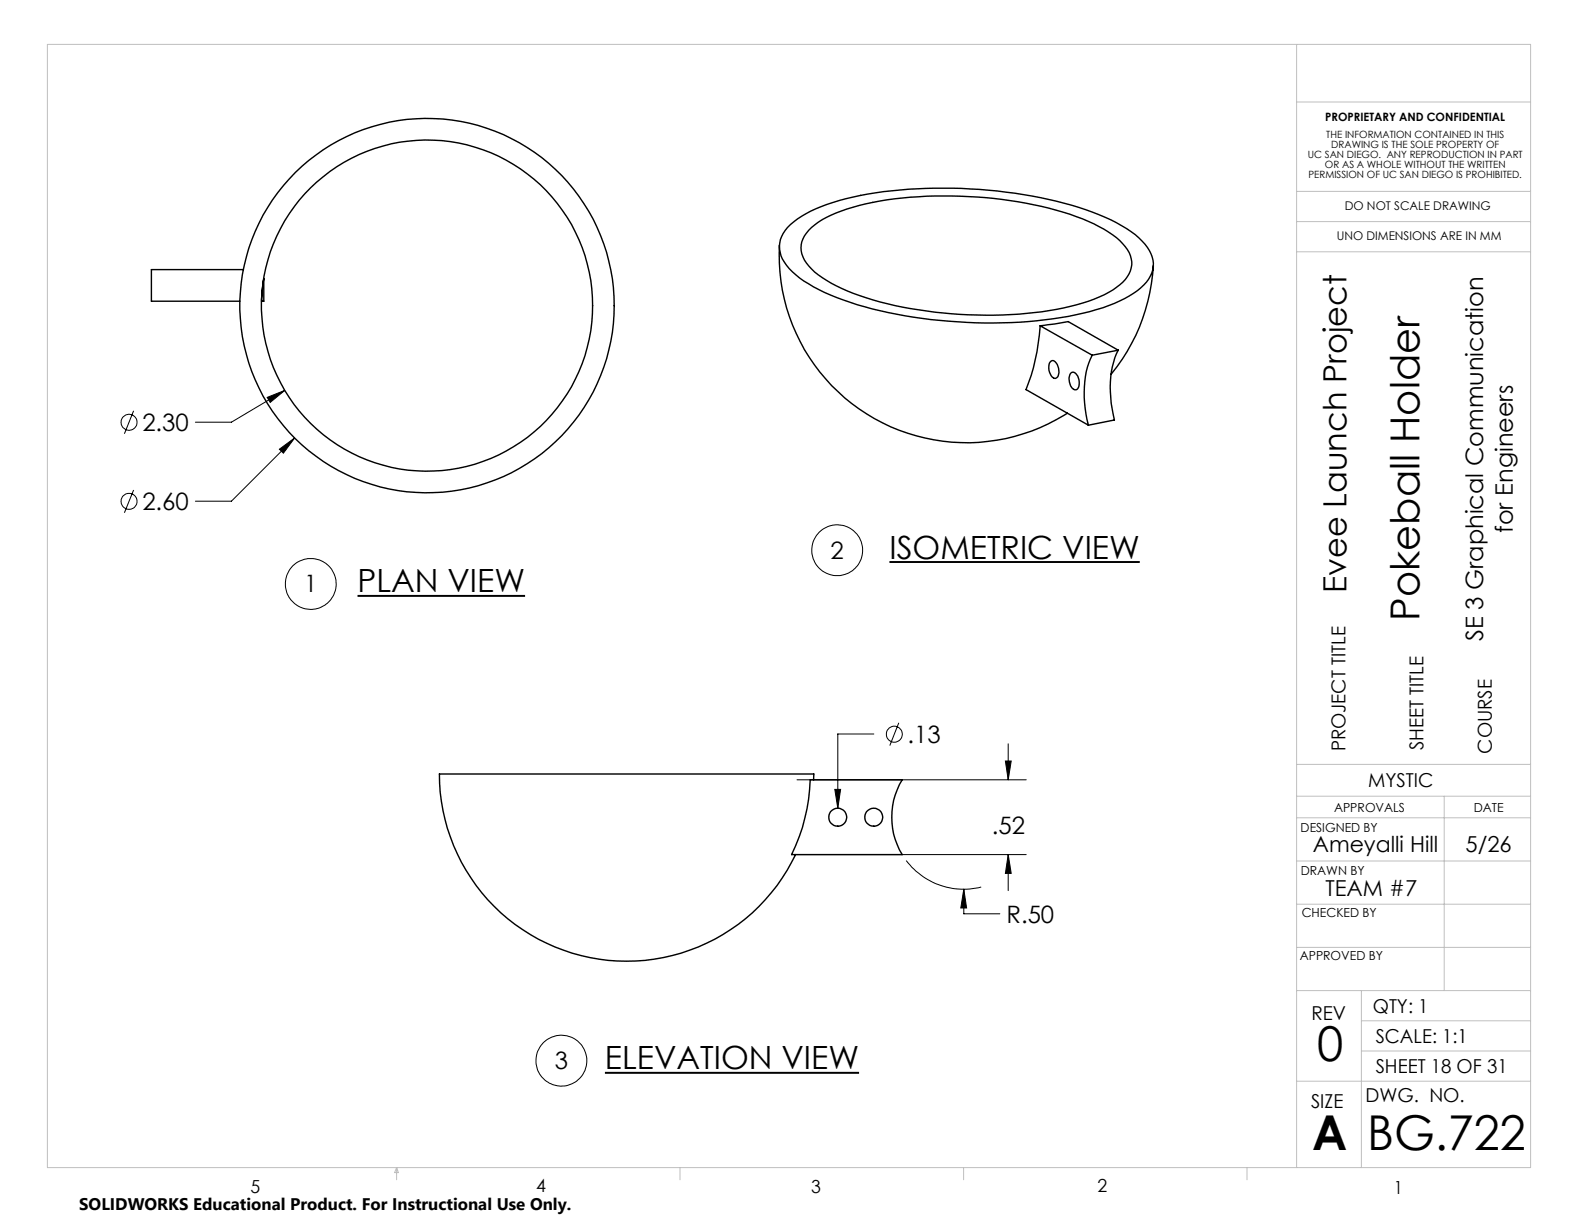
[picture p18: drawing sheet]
<svg xmlns="http://www.w3.org/2000/svg" width="279mm" height="216mm" viewBox="0 0 279 216" stroke-linecap="round" stroke-linejoin="round" font-family="sans-serif">
<defs><g id="words">
<g font-size="8.5">
<text x="232.3" y="187.1">0</text>
<text x="231.5" y="202.9">A</text>
<text x="241.2" y="202.9">BG.722</text>
</g>
<text font-size="7.1" x="250.4" y="109.5" transform="rotate(-90 250.4 109.5)">Pokeball Holder</text>
<g font-size="5.6">
<text x="156.9" y="98.5">ISOMETRIC VIEW</text>
<text x="63.1" y="104.5">PLAN VIEW</text>
<text x="237.5" y="104.6" transform="rotate(-90 237.5 104.6)">Evee Launch Project</text>
<text x="106.7" y="188.6">ELEVATION VIEW</text>
</g>
<g font-size="4.2">
<text x="25.1" y="76">2.30</text>
<text x="25.1" y="90">2.60</text>
<text x="266.8" y="94" transform="rotate(-90 266.8 94)">for Engineers</text>
<text x="146.5" y="98.6">2</text>
<text x="53.7" y="104.5">1</text>
<text x="261.6" y="113.1" transform="rotate(-90 261.6 113.1)">SE 3 Graphical Communication</text>
<text x="160.1" y="131">.13</text>
<text x="174.9" y="147.2">.52</text>
<text x="177.5" y="162.8">R.50</text>
<text x="97.9" y="188.6">3</text>
</g>
<g font-size="3.9">
<text x="231.6" y="150.3">Ameyalli Hill</text>
<text x="258.5" y="150.3">5/26</text>
<text x="233.8" y="158">TEAM #7</text>
</g>
<g font-size="3.4">
<text x="237.3" y="132.5" transform="rotate(-90 237.3 132.5)">PROJECT TITLE</text>
<text x="251.1" y="132.3" transform="rotate(-90 251.1 132.3)">SHEET TITLE</text>
<text x="263.1" y="133" transform="rotate(-90 263.1 133)">COURSE</text>
<text x="241.3" y="138.8">MYSTIC</text>
<text x="231.3" y="180">REV</text>
<text x="242.2" y="178.7">QTY: 1</text>
<text x="242.7" y="183.9">SCALE: 1:1</text>
<text x="242.7" y="189.2">SHEET 18 OF 31</text>
<text x="231.3" y="195.4">SIZE</text>
<text x="240.9" y="194.3">DWG. NO.</text>
</g>
<g font-size="3.2">
<text x="44.2" y="210.4">5</text>
<text x="94.6" y="210.3">4</text>
<text x="143.1" y="210.4">3</text>
<text x="193.6" y="210.3">2</text>
<text x="245.8" y="210.7">1</text>
</g>
<text font-size="3" x="14" y="213.5">SOLIDWORKS Educational Product. For Instructional Use Only.</text>
<g font-size="2.2">
<text x="235.3" y="143.1">APPROVALS</text>
<text x="259.9" y="143.1">DATE</text>
<text x="229.4" y="146.7">DESIGNED BY</text>
<text x="229.4" y="154.4">DRAWN BY</text>
<text x="229.6" y="161.8">CHECKED BY</text>
<text x="229.3" y="169.4">APPROVED BY</text>
</g>
<g font-size="2.1">
<text x="237.2" y="37.1">DO NOT SCALE DRAWING</text>
<text x="235.8" y="42.3">UNO DIMENSIONS ARE IN MM</text>
</g>
<text font-size="2" x="233.8" y="21.4">PROPRIETARY AND CONFIDENTIAL</text>
<g font-size="1.8">
<text x="230.7" y="27.9">UC SAN DIEGO. ANY REPRODUCTION IN PART</text>
<text x="233.7" y="29.7">OR AS A WHOLE WITHOUT THE WRITTEN</text>
<text x="233.9" y="24.4">THE INFORMATION CONTAINED IN THIS</text>
<text x="234.8" y="26.2">DRAWING IS THE SOLE PROPERTY OF</text>
<text x="230.8" y="31.5">PERMISSION OF UC SAN DIEGO IS PROHIBITED.</text>
</g>
</g></defs>
<g fill="none" stroke="#000" stroke-width=".18">
<path d="M23.6 72.5l-1.7 4M47.1 70.1l3.1-1.2-2.5 2.1zM49.3 79.2l2.7-1.9-2 2.6zM50.2 68.9l-9.4 5.6h-6.3M52 77.3l-11.2 11.1h-6.3M23.6 86.4l-1.7 4.1M140.6 137.5h40.4M147.2 139.2h1.1l-.5 3.4zM154.1 129.5h-6.3v13.1M158.5 127.5l-1.5 4M177.3 134.2h1.1l-.6 3.3zM177.8 131.2v6.3"/>
<path d="M140.6 150.7h40.4M159.8 151.8a12.7 12.7 0 0 0 13.3 4.7M170 156.8l.5 3.4h-1zM170 156.8v4.4h6.4M177.8 150.7l.6 3.4h-1.1zM177.8 150.7v6.4"/>
<circle cx="22.8" cy="74.5" r="1.4"/>
<circle cx="22.8" cy="88.4" r="1.41"/>
<circle cx="147.7" cy="97.1" r="4.5"/>
<circle cx="54.8" cy="103" r="4.5"/>
<circle cx="157.8" cy="129.5" r="1.41"/>
<circle cx="99" cy="187.1" r="4.5"/>
</g>
<path d="M156.9 99.1h44.1M63.1 105.1h29.5M106.7 189.2h44.8" fill="none" stroke="#000" stroke-width=".34"/>
<g fill="none" stroke="#c0c0c0" stroke-width=".18">
<path d="M8.4 7.8h261.6v198.2h-261.6zM228.7 7.8v198.2M228.7 18h41.3M228.7 33.8h41.3M228.7 39.1h41.3M228.7 44.4h41.3M228.7 134.8h41.3M228.7 159.5h41.3M228.7 151.9h41.3M228.7 144.3h41.3M228.7 140.4h41.3M254.7 140.4v34.3"/>
<path d="M228.7 174.7h41.3M228.7 167.1h41.3M240.1 174.7v31.3M228.7 190.7h41.3M240.1 185.4h29.9M240.1 180.1h29.9M70 206v2.1M70 206l.3 .8h-.7zM119.9 206v2.1M170 206v2.1M220 206v2.1"/>
</g>
<path d="M49.3 79.2l.7 .7 2-2.6zM47.1 70.1l.6 .9 2.5-2.1zM177.8 150.7l.6 3.4h-1.1zM177.3 134.2h1.1l-.6 3.3zM170 156.8l-.5 3.4h1zM147.2 139.2l.6 3.4 .5-3.4z" fill="#000"/>
<g fill="none" stroke="#000" stroke-width=".25">
<path d="M42.9 47.6h-16.2v5.5h15.6M46.5 49.2v3.9h-.4zM137.5 43.3a33 33 0 0 0 50.8 29.6M138.9 40.1a19.8 19.8 0 0 1 9.2-4.8 77.5 77.5 0 0 1 27.8-1.6 62.3 62.3 0 0 1 21.1 5.6 12.8 12.8 0 0 1 6 5.5 4.7 4.7 0 0 1-1.2 5.5 19.5 19.5 0 0 1-8.4 4.3 74.2 74.2 0 0 1-27.6 1.9 60.8 60.8 0 0 1-22.3-5.9 12.2 12.2 0 0 1-5.7-5.5 4.8 4.8 0 0 1 1.1-5zM142.6 40.6a16.8 16.8 0 0 1 7.9-4.1 65.8 65.8 0 0 1 23.3-1.6 59.3 59.3 0 0 1 19.1 4.6 14.8 14.8 0 0 1 6 4.5 4.4 4.4 0 0 1-1.4 6.2 22.9 22.9 0 0 1-9.9 4.1 73.7 73.7 0 0 1-36-2.2 22.7 22.7 0 0 1-8.4-4.7 4.5 4.5 0 0 1-1.3-5.8zM183.5 57.5l4.9-.8 8.8 5.1M183.5 57.5a37.7 37.7 0 0 1-2.5 11.2l11 6.3M183.5 57.5l9.2 5.2M203.4 46.8a32.7 32.7 0 0 1-7.4 19.2M185.2 63.9a.62 .62 0 0 1 .7-.3 .62 .62 0 0 1 .4 .5 2.25 2.25 0 0 1 .1 2.5 .82 .82 0 0 1-1.1-.6l-.3-1v-.7zM188.8 65.9a.65 .65 0 0 1 1.1 .2 2.25 2.25 0 0 1 .1 2.6 .95 .95 0 0 1-1.3-1l-.1-1zM192.7 62.7a17.5 17.5 0 0 0-1 11.3l.3 1"/>
<path d="M197.2 61.8a16.7 16.7 0 0 0-1 10.3l.4 2-4.6 .9M197.2 61.8l-4.5 .9M142.9 137.5h16.2a12.8 12.8 0 0 0 0 13.2h-19.5a32.9 32.9 0 0 0 3.3-13.2zM143.5 137.5v-1h-66a33 33 0 0 0 25.8 32.2 33 33 0 0 0 37-18"/>
<circle cx="75.3" cy="53.9" r="33"/>
<circle cx="75.3" cy="53.9" r="29.2"/>
<circle cx="147.8" cy="144.1" r="1.59"/>
<circle cx="154.1" cy="144.1" r="1.59"/>
</g>
<use href="#words"/>
</svg>
